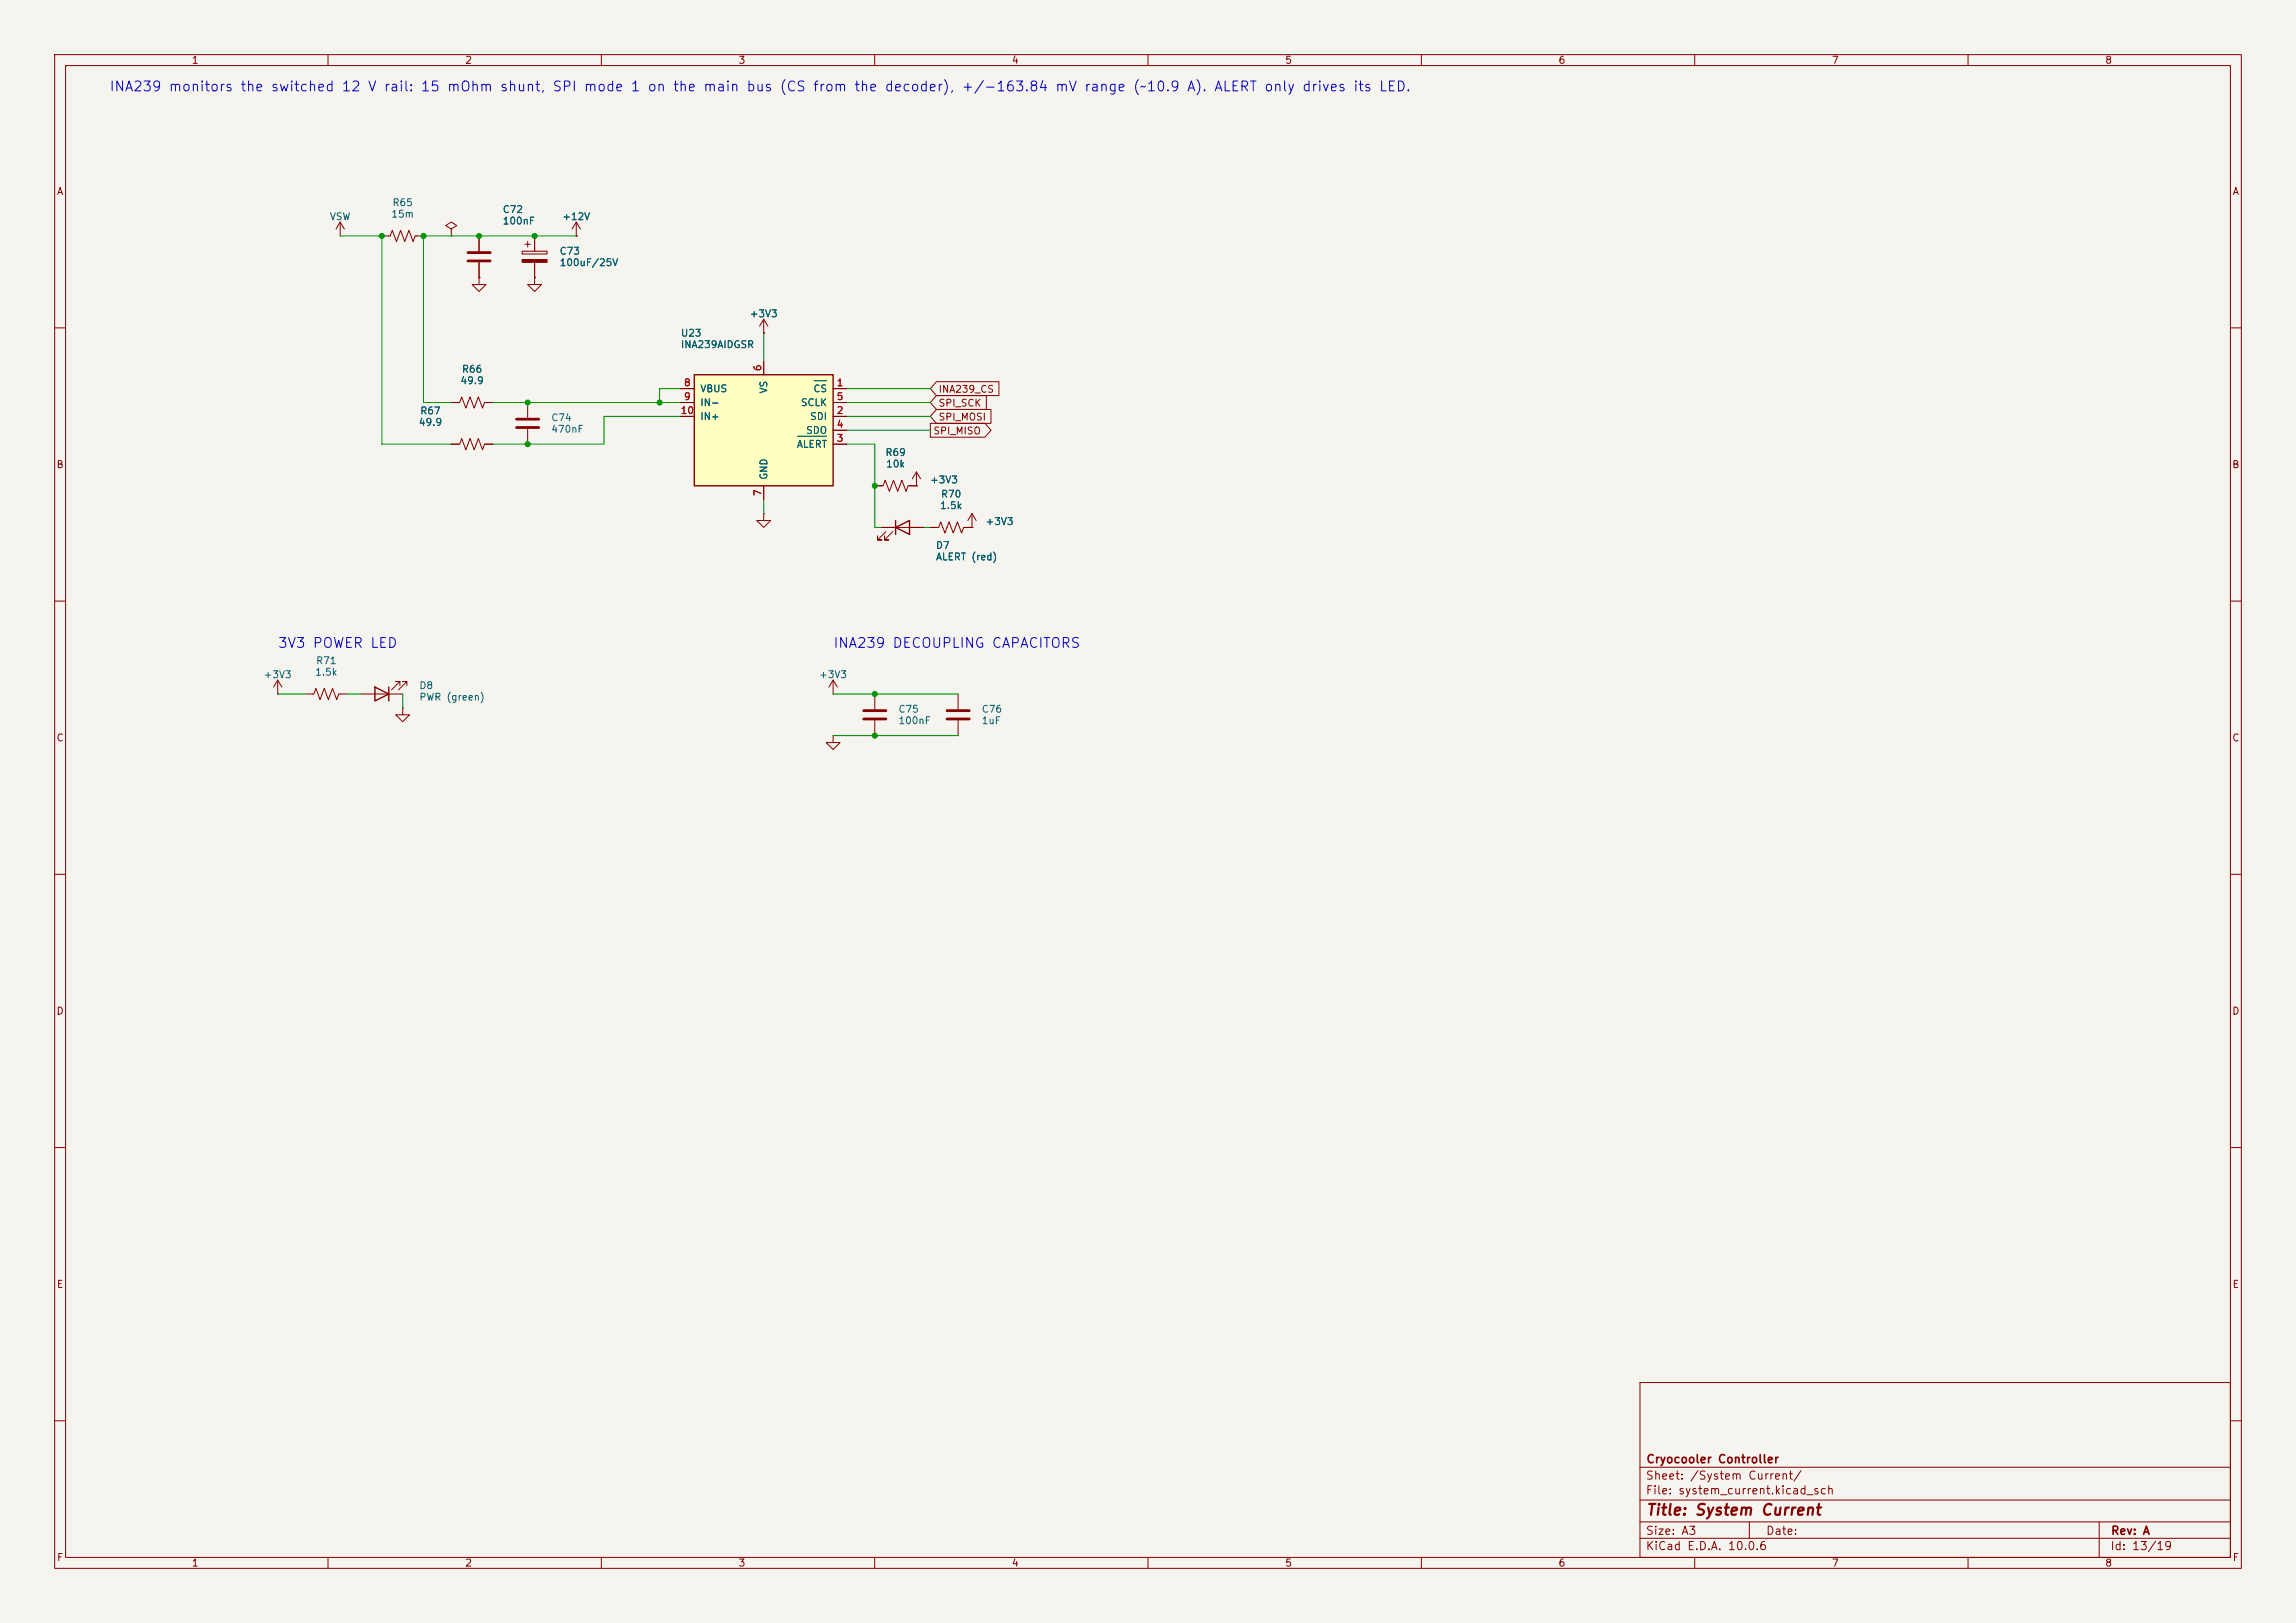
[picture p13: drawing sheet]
<svg xmlns="http://www.w3.org/2000/svg" width="420mm" height="297mm" viewBox="0 0 420 297" stroke-linecap="round" stroke-linejoin="round" font-family="sans-serif">
<defs><g id="words">
<text font-size="2" fill="#840000" x="301" y="277.8">Title: System Current</text>
<g font-size="1.8" fill="#0000c2">
<text x="19.9" y="17.2">INA239 monitors the switched 12 V rail: 15 mOhm shunt, SPI mode 1 on the main bus (CS from the decoder), +/-163.84 mV range (~10.9 A). ALERT only drives its LED.</text>
<text x="50.7" y="119">3V3 POWER LED</text>
<text x="152.3" y="119">INA239 DECOUPLING CAPACITORS</text>
</g>
<g font-size="1.5" fill="#840000">
<text x="301" y="268.1">Cryocooler Controller</text>
<text x="300.9" y="273.8">File: system_current.kicad_sch</text>
<text x="300.9" y="271.1">Sheet: /System Current/</text>
<text x="300.9" y="281.2">Size: A3</text>
<text x="322.9" y="281.2">Date:</text>
<text x="386" y="281.2">Rev: A</text>
<text x="300.9" y="284">KiCad E.D.A. 10.0.6</text>
<text x="385.9" y="284">Id: 13/19</text>
</g>
<g font-size="1.3" fill="#840000">
<text x="35" y="12">1</text>
<text x="85" y="12">2</text>
<text x="135" y="12">3</text>
<text x="185" y="12">4</text>
<text x="235" y="12">5</text>
<text x="285" y="12">6</text>
<text x="335" y="12">7</text>
<text x="385" y="12">8</text>
<text x="10.3" y="36">A</text>
<text x="408.3" y="36">A</text>
<text x="171.6" y="74.7">SPI_SCK</text>
<text x="171.6" y="77.3">SPI_MOSI</text>
<text x="171.6" y="72.2">INA239_CS</text>
<text x="170.6" y="79.8">SPI_MISO</text>
<text x="10.2" y="86">B</text>
<text x="408.2" y="86">B</text>
<text x="10.2" y="136">C</text>
<text x="408.2" y="136">C</text>
<text x="10.2" y="186">D</text>
<text x="408.2" y="186">D</text>
<text x="10.3" y="236">E</text>
<text x="408.3" y="236">E</text>
<text x="10.3" y="286">F</text>
<text x="35" y="287">1</text>
<text x="85" y="287">2</text>
<text x="135" y="287">3</text>
<text x="185" y="287">4</text>
<text x="235" y="287">5</text>
<text x="285" y="287">6</text>
<text x="335" y="287">7</text>
<text x="385" y="287">8</text>
<text x="408.3" y="286">F</text>
</g>
<g font-size="1.3" fill="#006464">
<text x="60.2" y="40.6">VSW</text>
<text x="71.5" y="40.1">15m</text>
<text x="71.7" y="38">R65</text>
<text x="91.8" y="39.3">C72</text>
<text x="91.8" y="41.4">100nF</text>
<text x="102.7" y="40.6">+12V</text>
<text x="102.3" y="46.9">C73</text>
<text x="102.3" y="49">100uF/25V</text>
<text x="137" y="58.4">+3V3</text>
<text x="124.4" y="61.9">U23</text>
<text x="124.4" y="64">INA239AIDGSR</text>
<text x="84.1" y="70.6">49.9</text>
<text x="84.4" y="68.5">R66</text>
<text x="76.8" y="76.1">R67</text>
<text x="100.7" y="77.4">C74</text>
<text x="128" y="72.1">VBUS</text>
<text x="128" y="74.6">IN-</text>
<text x="128" y="77.2">IN+</text>
<text x="140.7" y="72.1" transform="rotate(-90 140.7 72.1)">VS</text>
<text x="146.4" y="74.6">SCLK</text>
<text x="148.1" y="77.2">SDI</text>
<text x="148.7" y="72.1">CS</text>
<text x="76.5" y="78.2">49.9</text>
<text x="100.7" y="79.5">470nF</text>
<text x="145.7" y="82.2">ALERT</text>
<text x="147.3" y="79.7">SDO</text>
<text x="161.9" y="83.7">R69</text>
<text x="140.7" y="87.9" transform="rotate(-90 140.7 87.9)">GND</text>
<text x="162" y="85.8">10k</text>
<text x="170" y="88.8">+3V3</text>
<text x="171.8" y="93.5">1.5k</text>
<text x="172" y="91.4">R70</text>
<text x="171.1" y="100.8">D7</text>
<text x="180.2" y="96.4">+3V3</text>
<text x="171.1" y="102.9">ALERT (red)</text>
<text x="48.1" y="124.4">+3V3</text>
<text x="57.5" y="123.9">1.5k</text>
<text x="57.7" y="121.8">R71</text>
<text x="149.7" y="124.4">+3V3</text>
<text x="76.6" y="126.4">D8</text>
<text x="76.6" y="128.5">PWR (green)</text>
<text x="164.2" y="130.7">C75</text>
<text x="179.5" y="130.7">C76</text>
<text x="164.2" y="132.8">100nF</text>
<text x="179.5" y="132.8">1uF</text>
</g>
<g font-size="1.3" fill="#a90000">
<text x="125" y="71">8</text>
<text x="139.6" y="68" transform="rotate(-90 139.6 68)">6</text>
<text x="152.9" y="71">1</text>
<text x="124.4" y="76.1">10</text>
<text x="125" y="73.5">9</text>
<text x="152.9" y="76.1">2</text>
<text x="152.9" y="73.5">5</text>
<text x="152.9" y="81.1">3</text>
<text x="152.9" y="78.6">4</text>
<text x="139.6" y="90.9" transform="rotate(-90 139.6 90.9)">7</text>
</g>
</g></defs>
<path d="M0 0h420v297h-420z" fill="#f5f4ef" stroke="#f5f4ef" stroke-width=".18"/>
<g fill="none" stroke="#840000" stroke-width=".18">
<path d="M10 10h400v277h-400zM12 12h396v273h-396zM60 10v2M110 10v2M160 10v2M210 10v2M260 10v2M310 10v2M360 10v2M62.2 43.2h.1M62.2 40.6l-.7 1.3M62.2 40.6l.8 1.3"/>
<path d="M62.2 40.6v2.6M69.8 43.2h1.6l.4-1 .7 2 .8-2 .7 2 .8-2 .8 2 .3-1h1.6M82.5 41.9l1.1-.6-1.1-.7-1 .7 1 .6v1.3M82.5 43.2h.1M87.6 50.8v1.3h1.3l-1.3 1.2-1.2-1.2h1.2M87.6 50.8h.1M87.6 43.2v2.8M87.6 48v2.8M95.5 46h4.6v.5h-4.6zM96 44.7h1M96.5 44.2v1M97.8 50.8v1.3h1.3l-1.3 1.2-1.3-1.2h1.3"/>
<path d="M97.8 50.8h.1M97.8 43.2v2.8M97.8 48v2.8M105.4 43.2h.1M105.4 40.6l-.8 1.3M105.4 40.6l.8 1.3M105.4 40.6v2.6M139.7 58.4l-.8 1.3M139.7 58.4l.8 1.3M139.7 58.4v2.6M10 60h2M82.5 73.7h1.6l.4-1.1 .7 2.1 .8-2.1 .7 2.1 .8-2.1 .8 2.1 .3-1h1.6"/>
<path d="M96.5 73.7v2.8M96.5 78.5v2.8M139.7 61h.1M408 60h2M82.5 81.3h1.6l.4-1 .7 2 .8-2 .7 2 .8-2 .8 2 .3-1h1.6M139.7 94v1.3h1.3l-1.3 1.2-1.3-1.2h1.3M139.7 94h.1M161.3 96.5h7.6M162.1 97.3l-1.6 1.5h.8h-.8v-.8M163.3 97.3l-1.5 1.5h.8h-.8v-.8M167.6 88.9h.1M167.6 86.4l-.7 1.2"/>
<path d="M167.6 86.4l.8 1.2M167.6 86.4v2.5M170.2 96.5h1.5l.4-1 .7 2 .8-2 .8 2 .7-2 .8 2 .4-1h1.5M10 110h2M408 110h2M50.8 127h.1M50.8 124.5l-.8 1.2M50.8 124.5l.8 1.2M50.8 124.5v2.5M55.9 127h1.5l.4-1 .7 2 .8-2 .8 2 .7-2 .8 2 .4-1h1.5M66 127h7.7M73.2 125.5v-.8h-.8h.8l-1.6 1.5"/>
<path d="M73.7 129.5v1.3h1.2l-1.2 1.3-1.3-1.3h1.3M73.7 129.5h.1M74.4 125.5v-.8h-.7h.7l-1.5 1.5M152.4 127h.1M152.4 134.6v1.3h1.3l-1.3 1.3-1.3-1.3h1.3M152.4 134.6h.1M152.4 124.5l-.8 1.2M152.4 124.5l.8 1.2M152.4 124.5v2.5M10 160h2M408 160h2M10 210h2"/>
<path d="M408 210h2M300 253h108v32h-108zM10 260h2M300 278.5h108M300 274.5h108M300 268.5h108M320 278.5v3M384 278.5v6.5M408 260h2M60 285v2M110 285v2M160 285v2"/>
<path d="M210 285v2M260 285v2M300 281.5h108M310 285v2M360 285v2"/>
</g>
<path d="M163.8 96.5l2.6-1.2v2.5zM163.8 95.3v2.5M68.6 125.7l2.5 1.3-2.5 1.3zM71.1 125.7v2.6" fill="none" stroke="#840000" stroke-width=".25"/>
<path d="M85.6 46.2h4.1M85.6 47.8h4.1M94.5 76.7h4.1M94.5 78.2h4.1" fill="none" stroke="#840000" stroke-width=".51"/>
<path d="M95.5 47.5h4.6v.5h-4.6z" fill="#840000" stroke="#840000" stroke-width=".18"/>
<path d="M127 68.6h25.4v20.3h-25.4z" fill="#ffffc2"/>
<path d="M127 68.6h25.4v20.3h-25.4z" fill="none" stroke="#840000" stroke-width=".25"/>
<g fill="none" stroke="#840000" stroke-width=".18">
<path d="M87.6 50.8h.1M87.6 43.2v2.8M87.6 48v2.8M97.8 50.8h.1M97.8 43.2v2.8M97.8 48v2.8M105.4 43.2h.1M82.5 73.7h1.3M88.9 73.7h1.3M124.5 71.1h2.5M124.5 76.2h2.5M124.5 73.7h2.5"/>
<path d="M139.7 61h.1M139.7 66v2.6M152.4 71.1h2.5M152.4 76.2h2.5M152.4 78.7h2.5M152.4 73.7h2.5M170.2 77.5h10l1.1 1.2-1.1 1.3h-10zM171.3 72.4h9.1v2.5h-9.1l-1.1-1.2zM171.3 74.9h10v2.6h-10l-1.1-1.3zM171.3 69.8h11.4v2.6h-11.4l-1.1-1.3zM82.5 81.3h1.3M88.9 81.3h1.3"/>
<path d="M139.7 88.9v2.5M152.4 81.3h2.5M160 88.9h1.5l.4-1 .8 2 .7-2 .8 2 .8-2 .7 2 .4-1h1.5M161.3 96.5h2.5M166.4 96.5h2.5M167.6 88.9h.1M170.2 96.5h1.2M176.5 96.5h1.3M177.8 96.5h.1M177.8 94l-.8 1.3M177.8 94l.8 1.3M177.8 94v2.5"/>
<path d="M160 127v2.8M160 131.8v2.8M175.3 127v2.8M175.3 131.8v2.8"/>
</g>
<path d="M145.9 79.8h5.3M148.9 69.7h2.3" fill="none" stroke="#006464" stroke-width=".18"/>
<path d="M158 130h4.1M158 131.6h4.1M173.2 130h4.1M173.2 131.6h4.1" fill="none" stroke="#840000" stroke-width=".51"/>
<g fill="none" stroke="#009600" stroke-width=".18">
<path d="M62.2 43.2h7.6v38.1h12.7M105.4 43.2h-27.9v30.5h5M90.2 73.7h34.3M124.5 71.1h-3.9v2.6M124.5 76.2h-14v5.1h-20.3M139.7 61v5M154.9 71.1h15.3M154.9 76.2h15.3M154.9 73.7h15.3M154.9 78.7h15.3M139.7 91.4v2.6M154.9 81.3h5.1v15.2h1.3"/>
<path d="M168.9 96.5h1.3M50.8 127h5.1M63.5 127h2.5M73.7 127v2.5M152.4 127h22.9M152.4 134.6h22.9"/>
</g>
<g fill="#009600" stroke="#009600" stroke-width=".18">
<circle cx="69.8" cy="43.2" r=".46"/>
<circle cx="77.5" cy="43.2" r=".46"/>
<circle cx="120.6" cy="73.7" r=".46"/>
<circle cx="87.6" cy="43.2" r=".46"/>
<circle cx="97.8" cy="43.2" r=".46"/>
<circle cx="160" cy="127" r=".46"/>
<circle cx="160" cy="134.6" r=".46"/>
<circle cx="160" cy="88.9" r=".46"/>
<circle cx="96.5" cy="81.3" r=".46"/>
<circle cx="96.5" cy="73.7" r=".46"/>
</g>
<use href="#words"/>
</svg>
